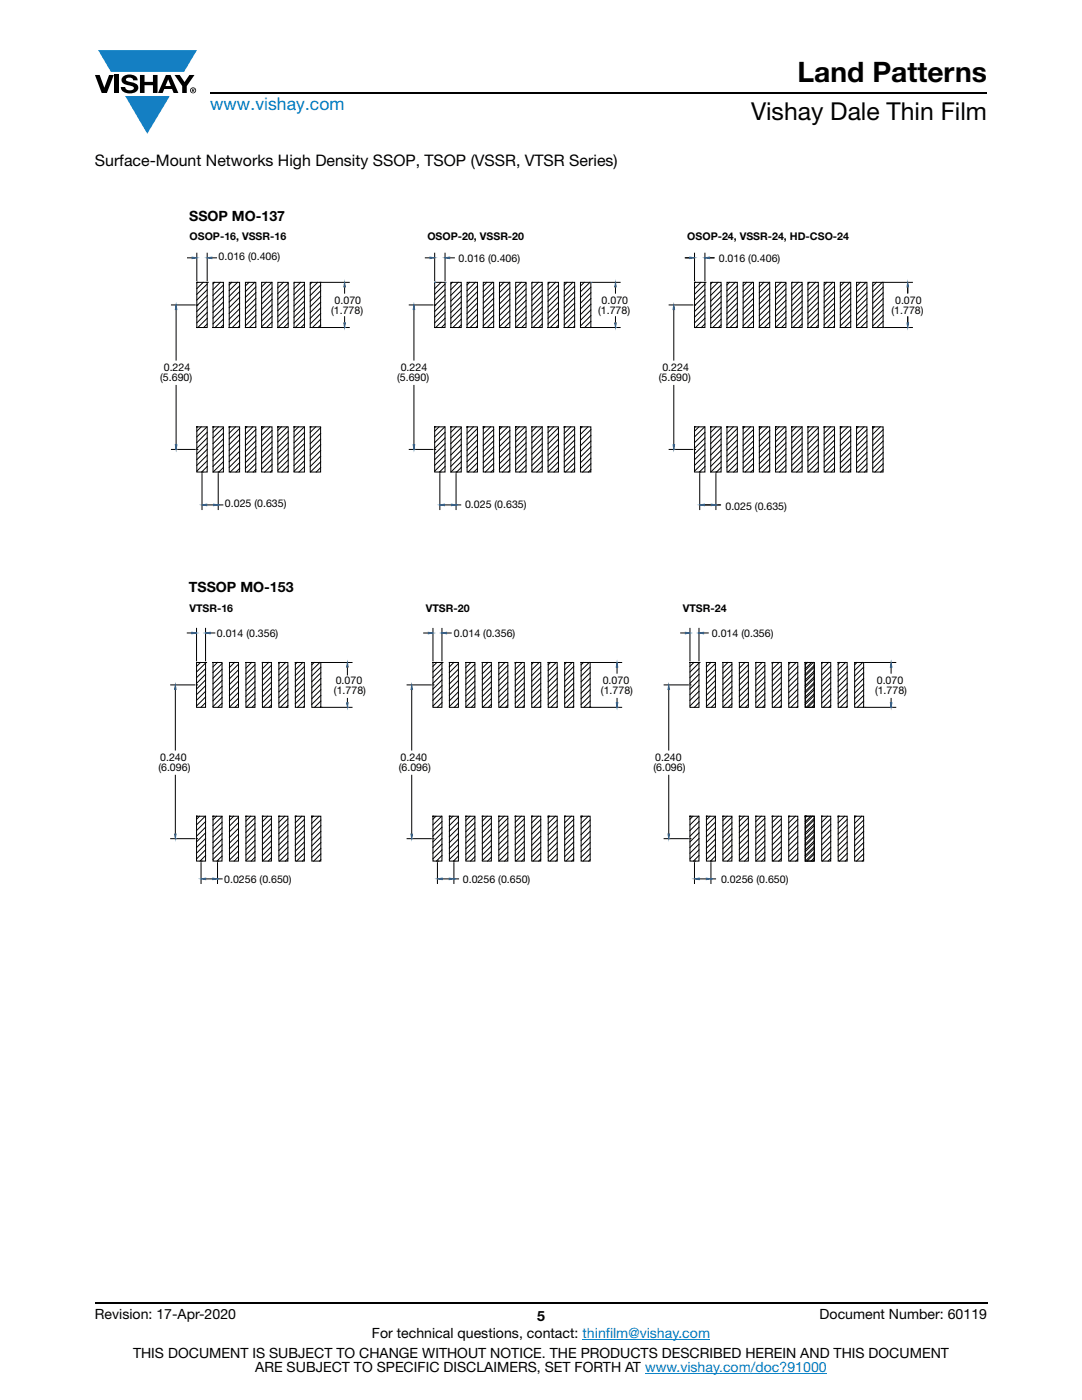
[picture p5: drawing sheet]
<svg xmlns="http://www.w3.org/2000/svg" width="216mm" height="279mm" viewBox="0 0 216 279" stroke-linecap="round" stroke-linejoin="round" font-family="sans-serif">
<defs><g id="words">
<text font-size="5.6" x="159.1" y="16.4">Land Patterns</text>
<text font-size="4.9" x="149.9" y="24">Vishay Dale Thin Film</text>
<text font-size="3.5" fill="#007ec4" x="42" y="21.9">www.vishay.com</text>
<text font-size="3.2" x="18.9" y="33.2">Surface-Mount Networks High Density SSOP, TSOP (VSSR, VTSR Series)</text>
<g font-size="2.8">
<text x="37.8" y="44">SSOP MO-137</text>
<text x="37.7" y="118.2">TSSOP MO-153</text>
<text x="18.9" y="263.3">Revision: 17-Apr-2020</text>
<text x="107.2" y="263.6">5</text>
<text x="163.6" y="263.3">Document Number: 60119</text>
<text x="74.2" y="267.1">For technical questions, contact: thinfilm@vishay.com</text>
<text x="26.5" y="271">THIS DOCUMENT IS SUBJECT TO CHANGE WITHOUT NOTICE. THE PRODUCTS DESCRIBED HEREIN AND THIS DOCUMENT</text>
<text x="50.9" y="273.8">ARE SUBJECT TO SPECIFIC DISCLAIMERS, SET FORTH AT www.vishay.com/doc?91000</text>
</g>
<g font-size="2.1">
<text x="37.8" y="47.9">OSOP-16, VSSR-16</text>
<text x="85.3" y="47.9">OSOP-20, VSSR-20</text>
<text x="137.1" y="47.9">OSOP-24, VSSR-24, HD-CSO-24</text>
<text x="43.6" y="51.9">0.016 (0.406)</text>
<text x="91.5" y="52.2">0.016 (0.406)</text>
<text x="143.4" y="52.2">0.016 (0.406)</text>
<text x="66.1" y="62.7">(1.778)</text>
<text x="66.8" y="60.6">0.070</text>
<text x="119.3" y="62.7">(1.778)</text>
<text x="120" y="60.6">0.070</text>
<text x="177.9" y="62.7">(1.778)</text>
<text x="178.6" y="60.6">0.070</text>
<text x="32" y="76.1">(5.690)</text>
<text x="32.7" y="74">0.224</text>
<text x="79.2" y="76.1">(5.690)</text>
<text x="80" y="74">0.224</text>
<text x="131.5" y="76.1">(5.690)</text>
<text x="132.2" y="74">0.224</text>
<text x="44.9" y="101.2">0.025 (0.635)</text>
<text x="92.8" y="101.3">0.025 (0.635)</text>
<text x="144.8" y="101.7">0.025 (0.635)</text>
<text x="37.8" y="122.1">VTSR-16</text>
<text x="85" y="122.1">VTSR-20</text>
<text x="136.2" y="122.1">VTSR-24</text>
<text x="43.3" y="127.1">0.014 (0.356)</text>
<text x="90.5" y="127.1">0.014 (0.356)</text>
<text x="142.1" y="127.1">0.014 (0.356)</text>
<text x="67" y="136.4">0.070</text>
<text x="120.3" y="136.4">0.070</text>
<text x="174.9" y="136.4">0.070</text>
<text x="66.6" y="138.6">(1.778)</text>
<text x="119.9" y="138.6">(1.778)</text>
<text x="174.6" y="138.6">(1.778)</text>
<text x="31.6" y="153.9">(6.096)</text>
<text x="32" y="151.8">0.240</text>
<text x="79.6" y="153.9">(6.096)</text>
<text x="79.9" y="151.8">0.240</text>
<text x="130.4" y="153.9">(6.096)</text>
<text x="130.7" y="151.8">0.240</text>
<text x="44.7" y="176.2">0.0256 (0.650)</text>
<text x="92.4" y="176.2">0.0256 (0.650)</text>
<text x="143.9" y="176.2">0.0256 (0.650)</text>
</g>
</g></defs>
<g fill="#147fc3">
<path d="M19.6 10h19.7l-2.6 4.3h-1.1h-13.5z"/>
<path d="M25 19.2h8.9l-4.5 7.5z"/>
</g>
<g fill="#000">
<path d="M18.9 15h1l.9 2.5 1-2.5h.9l-1.4 3.6h-1zM22.9 15h.9v3.6h-.9zM24.6 15.3a2.1 2.1 0 0 1 2.8 .3l.1 .4h-.9a.79 .79 0 0 0-.7-.5 .79 .79 0 0 0-.8 .4l.3 .3 1 .2a1.08 1.08 0 0 1 1.2 1 1.08 1.08 0 0 1-1.1 1.2 1.73 1.73 0 0 1-2.4-1.2h.9a.96 .96 0 0 0 .8 .6 .96 .96 0 0 0 .9-.4 1.31 1.31 0 0 0-1.2-.6 1.03 1.03 0 0 1-1.1-.6 1.03 1.03 0 0 1 .2-1.1zM27.9 15h.9v1.3h1.7v-1.3h.9v3.6h-.9v-1.6h-1.7v1.6h-.9zM34.8 15h1.1l.9 1.4 1-1.4h1l-1.5 2.2v1.4h-.9v-1.4z"/>
<path d="M33.6 15.9l.5 1.3h-1.1zM33.1 15l-1.6 3.6h1l.3-.8h1.5l.3 .8h1l-1.6-3.6z"/>
<path d="M38.4 17.8h.2v.2h-.2zM38.3 17.7v.7h.1v-.3l.4 .3-.2-.3 .2-.2-.1-.2z"/>
<path d="M38.1 18a.46 .46 0 0 1 .9 0 .46 .46 0 0 1-.9 0zM37.9 18a.6 .6 0 0 0 1.2 0 .6 .6 0 0 0-1.2 0z"/>
</g>
<path d="M42 18.6h155M18.9 260h178.1" fill="none" stroke="#000" stroke-width=".36"/>
<path d="M116.2 267.3h25.5M128.7 274h36.3" fill="none" stroke="#007ec4" stroke-width=".2"/>
<path d="M31.6 41.7h152.7v135h-152.7z" fill="#fff"/>
<g fill="none" stroke="#000" stroke-width=".2">
<path d="M37.4 51.5h.9M39.3 50.5v5.5M39.3 56.3h2v9.1h-2zM39.3 56.3h.1M39.4 56.3l-.1 .2M40.5 56.3l-1.2 1.3M41.3 50.5v5.5M41.3 56.3h.1M41.3 56.7l-2 2M41.3 57.8l-2 2.1M41.3 59l-2 2M42.3 51.5h.9"/>
<path d="M42.5 56.3h2.1v9.1h-2.1zM42.8 56.3l-.3 .4M44 56.3l-1.5 1.5M44.6 56.9l-2.1 2M44.6 59.2l-2.1 2M44.6 58l-2.1 2.1M45.7 56.3h2.1v9.1h-2.1zM46.3 56.3l-.6 .6M47.4 56.3l-1.7 1.7M47.8 59.4l-2.1 2M47.8 57.1l-2.1 2M47.8 58.2l-2.1 2.1"/>
<path d="M49 56.3h2v9.1h-2zM49.7 56.3l-.7 .8M50.8 56.3l-1.8 1.9M51 59.5l-2 2.1M51 57.3l-2 2M51 58.4l-2 2.1M52.2 56.3h2.1v9.1h-2.1zM53.1 56.3l-.9 .9M54.3 56.3l-2.1 2.1M54.3 57.5l-2.1 2M54.3 58.6l-2.1 2.1M54.3 59.7l-2.1 2.1"/>
<path d="M55.4 56.3h2.1v9.1h-2.1zM56.5 56.3l-1.1 1.1M57.5 58.8l-2.1 2.1M57.5 56.5l-2.1 2.1M57.5 57.7l-2.1 2M57.5 59.9l-2.1 2.1M58.7 56.3h2v9.1h-2zM58.8 56.3l-.1 .2M60 56.3l-1.3 1.3M60.7 57.9l-2 2M60.7 56.7l-2 2.1M60.7 59l-2 2.1"/>
<path d="M61.9 56.3h2.1v9.1h-2.1zM62.3 56.3l-.4 .4M63.4 56.3l-1.5 1.5M63.8 56.3h.1M64 56.9l-2.1 2.1M64 58.1l-2.1 2M64 59.2l-2.1 2M64.2 56.3h5.5M68.8 57.3v1.2M84.9 51.5h.9M86.7 56.3h2.1v9.1h-2.1zM86.7 50.5v5.5"/>
<path d="M86.9 56.3l-.2 .2M88 56.3l-1.3 1.3M88.8 56.7l-2.1 2M88.8 57.8l-2.1 2.1M88.8 59l-2.1 2M88.8 50.5v5.5M89.7 51.5h1M90 56.3h2v9.1h-2zM90.3 56.3l-.3 .4M91.4 56.3l-1.4 1.5M92 58l-2 2.1M92 56.9l-2 2"/>
<path d="M92 59.2l-2 2M93.2 56.3h2.1v9.1h-2.1zM93.7 56.3l-.5 .6M94.9 56.3l-1.7 1.7M95.3 57.1l-2.1 2M95.3 58.2l-2.1 2.1M95.3 59.4l-2.1 2M96.4 56.3h2.1v9.1h-2.1zM97.1 56.3l-.7 .8M98.3 56.3l-1.9 1.9M98.5 57.3l-2.1 2M98.5 58.4l-2.1 2.1"/>
<path d="M98.5 59.5l-2.1 2.1M99.7 56.3h2v9.1h-2zM100.6 56.3l-.9 .9M101.7 56.3l-2 2.1M101.7 58.6l-2 2.1M101.7 57.5l-2 2M101.7 59.7l-2 2.1M102.9 56.3h2.1v9.1h-2.1zM104 56.3l-1.1 1.1M105 56.5l-2.1 2.1M105 57.7l-2.1 2M105 58.8l-2.1 2.1"/>
<path d="M105 59.9l-2.1 2.1M106.1 56.3h2.1v9.1h-2.1zM106.3 56.3l-.2 .2M107.4 56.3l-1.3 1.3M108.2 59l-2.1 2.1M108.2 56.7l-2.1 2.1M108.2 57.9l-2.1 2M109.4 56.3h2v9.1h-2zM109.7 56.3l-.3 .4M110.9 56.3l-1.5 1.5M111.4 59.2l-2 2M111.4 56.9l-2 2.1"/>
<path d="M111.4 58.1l-2 2M112.6 56.3h2.1v9.1h-2.1zM113.1 56.3l-.5 .6M114.3 56.3l-1.7 1.7M114.7 59.4l-2.1 2M114.7 57.1l-2.1 2.1M114.7 58.2l-2.1 2.1M115.8 56.3h2.1v9.1h-2.1zM116.6 56.3l-.8 .8M117.7 56.3l-1.9 1.9M117.9 57.3l-2.1 2.1M117.9 58.4l-2.1 2.1"/>
<path d="M117.9 59.6l-2.1 2M118.2 56.3h5.5M122.8 57.3v1.2M34.2 60.9h4.8M35.1 61.8v10.1M35.1 76.9v11.9M39.3 65.4h.1M39.3 60.9h.1M41.3 64.7l-.7 .7M41.3 60.1l-2 2.1M41.3 61.2l-2 2.1M41.3 62.4l-2 2"/>
<path d="M41.3 63.5l-1.8 1.9M42.5 65.4h.1M44.6 64.8l-.5 .6M44.6 63.7l-1.7 1.7M44.6 61.4l-2.1 2.1M44.6 62.6l-2.1 2M44.6 60.3l-2.1 2.1M45.7 65.4h.1M47.8 63.9l-1.5 1.5M47.8 65l-.3 .4M47.8 61.6l-2.1 2.1M47.8 60.5l-2.1 2.1"/>
<path d="M47.8 62.8l-2.1 2M49 65.4h.1M51 63l-2 2M51 61.8l-2 2.1M51 60.7l-2 2M51 65.2l-.1 .2M51 64.1l-1.2 1.3M52.2 65.4h.1M54.3 64.3l-1.1 1.1M54.3 62l-2.1 2.1M54.3 63.2l-2.1 2M54.3 60.9l-2.1 2"/>
<path d="M55.4 65.4h.1M57.5 64.5l-.9 .9M57.5 63.4l-2 2M57.5 62.2l-2.1 2.1M57.5 61.1l-2.1 2M58.7 65.4h.1M60.7 60.1l-2 2.1M60.7 61.3l-2 2M60.7 62.4l-2 2.1M60.7 64.7l-.6 .7M60.7 63.5l-1.8 1.9M63.8 65.4h.1"/>
<path d="M64 60.3l-2.1 2.1M64 61.5l-2.1 2M64 62.6l-2.1 2.1M64 63.7l-1.7 1.7M64 64.9l-.5 .5M64.2 65.4h5.5M68.8 63.2v1.2M81.7 60.9h4.7M82.6 61.8v10.1M82.6 76.9v11.9M86.7 65.4h.1M88.8 63.5l-1.9 1.9"/>
<path d="M88.8 60.1l-2.1 2.1M88.8 61.2l-2.1 2.1M88.8 62.4l-2.1 2M88.8 64.7l-.7 .7M90 65.4h.1M92 64.8l-.5 .6M92 63.7l-1.6 1.7M92 61.4l-2 2.1M92 60.3l-2 2.1M92 62.6l-2 2M93.2 65.4h.1M95.3 65l-.4 .4"/>
<path d="M95.3 61.6l-2.1 2.1M95.3 60.5l-2.1 2M95.3 62.8l-2.1 2M95.3 63.9l-1.5 1.5M96.4 65.4h.1M98.5 65.2l-.1 .2M98.5 63l-2.1 2M98.5 60.7l-2.1 2M98.5 61.8l-2.1 2.1M98.5 64.1l-1.3 1.3M99.7 65.4h.1M101.7 60.9l-2 2"/>
<path d="M101.7 62l-2 2.1M101.7 63.2l-2 2M101.7 64.3l-1 1.1M102.9 65.4h.1M105 62.2l-2.1 2.1M105 61.1l-2.1 2M105 64.5l-.9 .9M105 63.4l-2.1 2M106.1 65.4h.1M108.2 60.1l-2.1 2.1M108.2 61.3l-2.1 2M108.2 62.4l-2.1 2.1"/>
<path d="M108.2 64.7l-.7 .7M108.2 63.5l-1.8 1.9M109.4 65.4h.1M111.4 64.9l-.5 .5M111.4 63.7l-1.6 1.7M111.4 61.5l-2 2M111.4 62.6l-2 2.1M111.4 60.3l-2 2.1M112.6 65.4h.1M114.7 65.1l-.3 .3M114.7 60.5l-2.1 2.1M114.7 61.7l-2.1 2"/>
<path d="M114.7 62.8l-2.1 2.1M114.7 63.9l-1.5 1.5M115.8 65.4h.1M117.9 65.3l-.1 .1M117.9 60.7l-2.1 2.1M117.9 61.9l-2.1 2M117.9 63l-2.1 2.1M117.9 64.1l-1.2 1.3M117.9 65.4h.1M118.2 65.4h5.5M122.8 63.2v1.2M34.2 89.7h4.8"/>
<path d="M39.3 85.2h.1M39.3 85.2h2v9h-2zM39.3 89.7h.1M40.1 85.2l-.8 .9M40.3 94.2h.1M40.3 94.5v7.2M41.3 85.2l-2 2M41.3 86.3l-2 2M41.3 87.4l-2 2.1M41.3 88.5l-2 2.1M41.3 89.7l-2 2M41.3 90.8l-2 2.1"/>
<path d="M41.3 92l-2 2M41.3 93.1l-1.1 1.1M42.5 85.2h.1M42.5 85.2h2.1v9h-2.1zM43.5 94.2h.1M43.5 94.5v7.2M43.6 85.2l-1.1 1.1M44.6 92.2l-2.1 2M44.6 93.3l-.9 .9M44.6 86.5l-2.1 2M44.6 85.3l-2.1 2.1M44.6 87.6l-2.1 2.1"/>
<path d="M44.6 88.7l-2.1 2.1M44.6 89.9l-2.1 2M44.6 91l-2.1 2.1M45.7 85.2h.1M45.7 85.2h2.1v9h-2.1zM45.9 85.2l-.2 .1M47 85.2l-1.3 1.2M47.8 93.5l-.7 .7M47.8 92.4l-1.8 1.8M47.8 86.7l-2.1 2M47.8 85.5l-2.1 2.1M47.8 88.9l-2.1 2.1"/>
<path d="M47.8 87.8l-2.1 2.1M47.8 90.1l-2.1 2M47.8 91.2l-2.1 2.1M49 85.2h.1M49 85.2h2v9h-2zM49.3 85.2l-.3 .3M50.4 85.2l-1.4 1.4M51 92.5l-1.6 1.7M51 93.7l-.5 .5M51 85.7l-2 2.1M51 86.9l-2 2M51 89.1l-2 2.1"/>
<path d="M51 90.3l-2 2M51 88l-2 2.1M51 91.4l-2 2.1M52.2 85.2h.1M52.2 85.2h2.1v9h-2.1zM52.7 85.2l-.5 .5M53.9 85.2l-1.7 1.6M54.3 92.7l-1.5 1.5M54.3 93.9l-.3 .3M54.3 88.2l-2.1 2.1M54.3 85.9l-2.1 2.1M54.3 87.1l-2.1 2"/>
<path d="M54.3 89.3l-2.1 2.1M54.3 90.5l-2.1 2M54.3 91.6l-2.1 2.1M55.4 85.2h.1M55.4 85.2h2.1v9h-2.1zM56.1 85.2l-.7 .7M57.3 85.2l-1.9 1.8M57.5 92.9l-1.3 1.3M57.5 94.1l-.1 .1M57.5 88.4l-2.1 2M57.5 86.1l-2.1 2.1M57.5 87.2l-2.1 2.1"/>
<path d="M57.5 89.5l-2.1 2.1M57.5 90.7l-2.1 2M57.5 91.8l-2.1 2.1M58.7 85.2h.1M58.7 85.2h2v9h-2zM59.6 85.2l-.9 .9M60.7 85.2l-2 2M60.7 87.4l-2 2.1M60.7 86.3l-2 2.1M60.7 88.6l-2 2M60.7 89.7l-2 2.1M60.7 90.9l-2 2"/>
<path d="M60.7 92l-2 2.1M60.7 93.1l-1 1.1M61.9 85.2h.1M61.9 85.2h2.1v9h-2.1zM63 85.2l-1.1 1.1M64 92.2l-2 2M64 85.4l-2.1 2M64 89.9l-2.1 2.1M64 86.5l-2.1 2.1M64 87.6l-2.1 2.1M64 88.8l-2.1 2M64 91.1l-2.1 2"/>
<path d="M64 93.3l-.9 .9M81.7 89.7h4.7M86.7 85.2h.1M86.7 85.2h2.1v9h-2.1zM87.6 85.2l-.9 .9M87.8 94.2h.1M87.8 94.5v7.2M88.7 85.2l-2 2M88.8 86.3l-2.1 2M88.8 87.4l-2.1 2.1M88.8 88.5l-2.1 2.1M88.8 89.7l-2.1 2"/>
<path d="M88.8 90.8l-2.1 2.1M88.8 92l-2.1 2M88.8 93.1l-1.1 1.1M90 85.2h.1M90 85.2h2v9h-2zM91 94.2h.1M91 94.5v7.2M91 85.2l-1 1.1M92 93.3l-.9 .9M92 87.6l-2 2.1M92 85.3l-2 2.1M92 86.5l-2 2"/>
<path d="M92 88.7l-2 2.1M92 89.9l-2 2M92 91l-2 2.1M92 92.2l-2 2M93.2 85.2h.1M93.2 85.2h2.1v9h-2.1zM93.3 85.2l-.1 .1M94.5 85.2l-1.3 1.2M95.3 87.8l-2.1 2.1M95.3 88.9l-2.1 2.1M95.3 90.1l-2.1 2M95.3 85.5l-2.1 2.1"/>
<path d="M95.3 86.7l-2.1 2M95.3 91.2l-2.1 2.1M95.3 93.5l-.7 .7M95.3 92.4l-1.9 1.8M96.4 85.2h.1M96.4 85.2h2.1v9h-2.1zM96.7 85.2l-.3 .3M97.9 85.2l-1.5 1.4M98.5 93.7l-.5 .5M98.5 85.7l-2.1 2.1M98.5 90.3l-2.1 2M98.5 86.9l-2.1 2"/>
<path d="M98.5 88l-2.1 2.1M98.5 89.1l-2.1 2.1M98.5 91.4l-2.1 2.1M98.5 92.5l-1.7 1.7M99.7 85.2h.1M99.7 85.2h2v9h-2zM100.2 85.2l-.5 .5M101.3 85.2l-1.6 1.6M101.7 93.9l-.3 .3M101.7 87.1l-2 2M101.7 85.9l-2 2.1M101.7 88.2l-2 2.1"/>
<path d="M101.7 89.3l-2 2.1M101.7 90.5l-2 2M101.7 91.6l-2 2.1M101.7 92.7l-1.4 1.5M102.9 85.2h.1M102.9 85.2h2.1v9h-2.1zM103.6 85.2l-.7 .7M104.7 85.2l-1.8 1.8M105 94.1l-.2 .1M105 86.1l-2.1 2.1M105 89.5l-2.1 2.1M105 87.2l-2.1 2.1"/>
<path d="M105 88.4l-2.1 2M105 90.7l-2.1 2M105 91.8l-2.1 2.1M105 92.9l-1.3 1.3M106.1 85.2h2.1v9h-2.1zM107 85.2l-.9 .9M108.2 85.2l-2.1 2M108.2 93.1l-1.1 1.1M108.2 87.4l-2.1 2.1M108.2 88.6l-2.1 2M108.2 90.9l-2.1 2M108.2 86.3l-2.1 2.1"/>
<path d="M108.2 89.7l-2.1 2.1M108.2 92l-2.1 2.1M109.4 85.2h.1M109.4 85.2h2v9h-2zM110.5 85.2l-1.1 1.1M111.4 88.8l-2 2M111.4 85.4l-2 2M111.4 86.5l-2 2.1M111.4 87.6l-2 2.1M111.4 89.9l-2 2.1M111.4 91.1l-2 2M111.4 93.3l-.8 .9"/>
<path d="M111.4 92.2l-2 2M112.6 85.2h.1M112.6 85.2h2.1v9h-2.1zM112.7 85.2l-.1 .1M113.9 85.2l-1.3 1.3M114.7 85.6l-2.1 2M114.7 86.7l-2.1 2.1M114.7 89l-2.1 2M114.7 87.8l-2.1 2.1M114.7 90.1l-2.1 2.1M114.7 91.2l-2.1 2.1M114.7 93.5l-.7 .7"/>
<path d="M114.7 92.4l-1.9 1.8M115.8 85.2h.1M115.8 85.2h2.1v9h-2.1zM116.2 85.2l-.4 .3M117.3 85.2l-1.5 1.5M117.9 93.7l-.5 .5M117.9 86.9l-2.1 2M117.9 88l-2.1 2.1M117.9 89.2l-2.1 2M117.9 85.7l-2.1 2.1M117.9 90.3l-2.1 2.1M117.9 91.4l-2.1 2.1"/>
<path d="M117.9 92.6l-1.6 1.6M41.2 100.8h1.4M43.5 100.8h1M88.7 100.8h1.4M91 100.8h.9"/>
</g>
<g fill="#000">
<path d="M38.3 51.3l1 .2-1 .1zM41.3 51.5l1-.2v.3zM68.8 56.3l.1 1h-.3zM85.8 51.3l.9 .2-.9 .1zM88.8 51.5l.9-.2v.3zM122.8 56.3l.2 1h-.3zM35.1 60.9l.2 .9h-.3zM68.6 64.4h.3l-.1 1zM82.6 60.9l.1 .9h-.3zM122.7 64.4h.3l-.2 1zM35 88.8h.3l-.2 .9zM40.3 100.8l.9-.2v.3z"/>
<path d="M42.6 100.6l.9 .2-.9 .1zM87.8 100.8l.9-.2v.3zM90.1 100.6l.9 .2-.9 .1z"/>
</g>
<g fill="#000">
<path d="M38.3 51.3l1 .2-1 .1zM41.3 51.5l1-.2v.3zM68.8 56.3l.1 1h-.3zM85.8 51.3l.9 .2-.9 .1zM88.8 51.5l.9-.2v.3zM122.8 56.3l.2 1h-.3zM35.1 60.9l.2 .9h-.3zM68.6 64.4h.3l-.1 1zM82.6 60.9l.1 .9h-.3zM122.7 64.4h.3l-.2 1zM35 88.8h.3l-.2 .9zM40.3 100.8l.9-.2v.3z"/>
<path d="M42.6 100.6l.9 .2-.9 .1zM87.8 100.8l.9-.2v.3zM90.1 100.6l.9 .2-.9 .1z"/>
</g>
<g fill="none" stroke="#3a54a4" stroke-width=".2">
<path d="M38.3 51.3l1 .2-1 .1zM41.3 51.5h.1M41.3 51.5l1-.2v.3zM68.8 56.3l.1 1h-.3zM85.8 51.3l.9 .2-.9 .1zM86.7 56.3h.1M88.8 56.3h.1M88.8 51.5h.1M88.8 51.5l.9-.2v.3zM117.9 56.3h.1M122.8 56.3l.2 1h-.3zM35.1 60.9l.2 .9h-.3z"/>
<path d="M68.6 64.4h.3l-.1 1zM68.8 65.4h.1M82.6 60.9l.1 .9h-.3zM122.7 64.4h.3l-.2 1zM122.8 65.4h.1M35 88.8h.3l-.2 .9zM35.1 89.7h.1M40.3 100.8l.9-.2v.3zM42.6 100.6l.9 .2-.9 .1zM43.5 100.8h.1M87.8 100.8l.9-.2v.3zM90.1 100.6l.9 .2-.9 .1z"/>
<path d="M91 100.8h.1"/>
</g>
<path d="M82.4 88.8h.3l-.1 .9z" fill="#3a54a4"/>
<g fill="none" stroke="#000" stroke-width=".2">
<path d="M136.7 51.5h1M138.6 56.3h2.1v9.1h-2.1zM138.6 56.3h.1M138.6 50.5v5.5M138.7 56.3l-.1 .2M139.9 56.3l-1.3 1.3M140.7 56.7l-2.1 2M140.7 57.8l-2.1 2.1M140.7 59l-2.1 2M140.7 56.3h.1M140.7 50.5v5.5M141.6 51.5h.9"/>
<path d="M141.8 56.3h2.1v9.1h-2.1zM142.1 56.3l-.3 .4M143.3 56.3l-1.5 1.5M143.9 58l-2.1 2.1M143.9 59.2l-2.1 2M143.9 56.9l-2.1 2M145.1 56.3h2v9.1h-2zM145.6 56.3l-.5 .6M146.7 56.3l-1.6 1.7M147.1 58.2l-2 2.1M147.1 59.4l-2 2M147.1 57.1l-2 2"/>
<path d="M148.3 56.3h2.1v9.1h-2.1zM149 56.3l-.7 .8M150.1 56.3l-1.8 1.9M150.4 57.3l-2.1 2M150.4 58.4l-2.1 2.1M150.4 59.5l-2.1 2.1M151.5 56.3h2.1v9.1h-2.1zM152.4 56.3l-.9 .9M153.6 56.3l-2.1 2.1M153.6 58.6l-2.1 2.1M153.6 57.5l-2.1 2M153.6 59.7l-2.1 2.1"/>
<path d="M154.8 56.3h2v9.1h-2zM155.8 56.3l-1.1 1.1M156.8 56.5l-2.1 2.1M156.8 57.7l-2.1 2M156.8 58.8l-2.1 2.1M156.8 59.9l-2.1 2.1M158 56.3h2.1v9.1h-2.1zM158.1 56.3l-.1 .2M159.3 56.3l-1.3 1.3M160.1 56.7l-2.1 2.1M160.1 57.9l-2.1 2M160.1 59l-2.1 2.1"/>
<path d="M161.2 56.3h2.1v9.1h-2.1zM161.6 56.3l-.4 .4M162.7 56.3l-1.5 1.5M163.3 58.1l-2.1 2M163.3 59.2l-2.1 2M163.3 56.9l-2.1 2.1M164.5 56.3h2v9.1h-2zM165 56.3l-.5 .6M166.1 56.3l-1.6 1.7M166.5 57.1l-2 2.1M166.5 58.2l-2 2.1M166.5 59.4l-2 2"/>
<path d="M167.7 56.3h2v9.1h-2zM168.4 56.3l-.7 .8M169.6 56.3l-1.9 1.9M169.7 57.3l-2 2.1M169.7 58.4l-2 2.1M169.7 59.6l-2 2M170.9 56.3h2.1v9.1h-2.1zM171.7 56.4l-.8 .7M172.8 56.4l-1.9 1.8M173 57.3l-2.1 2.1M173 58.4l-2.1 2.1M173 59.6l-2.1 2"/>
<path d="M174.1 56.3h2.1v9.1h-2.1zM174.9 56.3l-.8 .8M176 56.3l-1.9 1.9M176.2 56.3h.1M176.2 57.3l-2.1 2.1M176.2 58.4l-2.1 2.1M176.2 59.6l-2.1 2M176.5 56.3h5.6M181.1 57.3v1.2M86.7 60.9h.1M133.5 60.9h4.8M134.4 61.8v10.1"/>
<path d="M134.4 76.9v11.9M138.6 65.4h.1M138.6 60.9h.1M140.7 60.1l-2.1 2.1M140.7 61.2l-2.1 2.1M140.7 62.4l-2.1 2M140.7 64.7l-.8 .7M140.7 63.5l-1.9 1.9M141.8 65.4h.1M143.9 60.3l-2.1 2.1M143.9 61.4l-2.1 2.1M143.9 62.6l-2.1 2"/>
<path d="M143.9 64.8l-.5 .6M143.9 63.7l-1.7 1.7M145.1 65.4h.1M147.1 65l-.3 .4M147.1 61.6l-2 2.1M147.1 60.5l-2 2M147.1 62.8l-2 2M147.1 63.9l-1.4 1.5M148.3 65.4h.1M150.4 63l-2.1 2M150.4 60.7l-2.1 2M150.4 61.8l-2.1 2.1"/>
<path d="M150.4 65.2l-.2 .2M150.4 64.1l-1.3 1.3M151.5 65.4h.1M153.6 60.9l-2.1 2M153.6 62l-2.1 2.1M153.6 63.2l-2.1 2M153.6 64.3l-1.1 1.1M154.8 65.4h.1M156.8 61.1l-2.1 2M156.8 62.2l-2.1 2.1M156.8 64.5l-.9 .9M156.8 63.4l-2 2"/>
<path d="M158 65.4h.1M160.1 64.7l-.7 .7M160.1 63.5l-1.9 1.9M160.1 62.4l-2.1 2.1M160.1 60.1l-2.1 2.1M160.1 61.3l-2.1 2M161.2 65.4h.1M163.3 64.9l-.5 .5M163.3 61.5l-2.1 2M163.3 62.6l-2.1 2.1M163.3 60.3l-2.1 2.1M163.3 63.7l-1.6 1.7"/>
<path d="M164.5 65.4h.1M166.5 65.1l-.3 .3M166.5 63.9l-1.4 1.5M166.5 61.7l-2 2M166.5 60.5l-2 2.1M166.5 62.8l-2 2.1M167.7 65.4h.1M169.7 60.7l-2 2.1M169.7 61.9l-2 2M169.7 63l-2 2.1M169.7 64.1l-1.2 1.3M169.7 65.3v.1"/>
<path d="M170.9 65.4h.1M173 65.3l-.1 .1M173 64.1l-1.3 1.3M173 60.7l-2.1 2.1M173 61.9l-2.1 2M173 63l-2.1 2.1M174.1 65.4h.1M176.2 65.4h.1M176.2 65.3l-.1 .1M176.2 64.1l-1.2 1.3M176.2 60.7l-2.1 2.1M176.2 61.9l-2.1 2"/>
<path d="M176.2 63l-2.1 2.1M176.5 65.4h5.6M181.1 63.2v1.2M86.7 89.7h.1M133.5 89.7h4.8M138.6 85.2h.1M138.6 85.2h2.1v9h-2.1zM138.6 89.7h.1M139.5 85.2l-.9 .9M139.6 94.2h.1M139.6 94.5v7.2M140.6 85.2l-2 2"/>
<path d="M140.7 86.3l-2.1 2M140.7 87.4l-2.1 2.1M140.7 88.5l-2.1 2.1M140.7 89.7l-2.1 2M140.7 90.8l-2.1 2.1M140.7 92l-2.1 2M140.7 93.1l-1.2 1.1M141.8 85.2h.1M141.8 85.2h2.1v9h-2.1zM142.9 94.2h.1M142.9 94.5v7.2M142.9 85.2l-1.1 1.1"/>
<path d="M143.9 85.3l-2.1 2.1M143.9 89.9l-2.1 2M143.9 86.5l-2.1 2M143.9 87.6l-2.1 2.1M143.9 88.7l-2.1 2.1M143.9 91l-2.1 2.1M143.9 92.2l-2.1 2M143.9 93.3l-.9 .9M145.1 85.2h.1M145.1 85.2h2v9h-2zM145.2 85.2l-.1 .1M146.3 85.2l-1.2 1.2"/>
<path d="M147.1 85.5l-2 2.1M147.1 90.1l-2 2M147.1 86.7l-2 2M147.1 87.8l-2 2.1M147.1 88.9l-2 2.1M147.1 91.2l-2 2.1M147.1 93.5l-.7 .7M147.1 92.4l-1.8 1.8M148.3 85.2h.1M148.3 85.2h2.1v9h-2.1zM148.6 85.2l-.3 .3M149.7 85.2l-1.4 1.4"/>
<path d="M150.4 85.7l-2.1 2.1M150.4 86.9l-2.1 2M150.4 88l-2.1 2.1M150.4 89.1l-2.1 2.1M150.4 90.3l-2.1 2M150.4 91.4l-2.1 2.1M150.4 93.7l-.6 .5M150.4 92.5l-1.7 1.7M151.5 85.2h.1M151.5 85.2h2.1v9h-2.1zM152 85.2l-.5 .5M153.2 85.2l-1.7 1.6"/>
<path d="M153.6 85.9l-2.1 2.1M153.6 87.1l-2.1 2M153.6 88.2l-2.1 2.1M153.6 89.3l-2.1 2.1M153.6 90.5l-2.1 2M153.6 91.6l-2.1 2.1M153.6 92.7l-1.5 1.5M153.6 93.9l-.3 .3M154.8 85.2h.1M154.8 85.2h2v9h-2zM155.5 85.2l-.7 .7M156.6 85.2l-1.8 1.8"/>
<path d="M156.8 94.1l-.1 .1M156.8 87.2l-2 2.1M156.8 89.5l-2 2.1M156.8 86.1l-2 2.1M156.8 88.4l-2 2M156.8 90.7l-2 2M156.8 91.8l-2 2.1M156.8 92.9l-1.2 1.3M158 85.2h.1M158 85.2h2.1v9h-2.1zM158.9 85.2l-.9 .9M160 85.2l-2 2"/>
<path d="M160.1 93.1l-1.1 1.1M160.1 87.4l-2.1 2.1M160.1 88.6l-2.1 2M160.1 86.3l-2.1 2.1M160.1 89.7l-2.1 2.1M160.1 90.9l-2.1 2M160.1 92l-2.1 2.1M161.2 85.2h.1M161.2 85.2h2.1v9h-2.1zM162.3 85.2l-1.1 1.1M163.3 86.5l-2.1 2.1M163.3 88.8l-2.1 2"/>
<path d="M163.3 85.4l-2.1 2M163.3 87.6l-2.1 2.1M163.3 89.9l-2.1 2.1M163.3 91.1l-2.1 2M163.3 93.3l-.9 .9M163.3 92.2l-2 2M164.5 85.2h.1M164.5 85.2h2v9h-2zM164.6 85.2l-.1 .1M165.7 85.2l-1.2 1.3M166.5 93.5l-.7 .7M166.5 92.4l-1.8 1.8"/>
<path d="M166.5 85.6l-2 2M166.5 86.7l-2 2.1M166.5 90.1l-2 2.1M166.5 87.8l-2 2.1M166.5 89l-2 2M166.5 91.2l-2 2.1M167.7 85.2h.1M167.7 85.2h2v9h-2zM168 85.2l-.3 .3M169.2 85.2l-1.5 1.5M169.7 85.7l-2 2.1M169.7 88l-2 2.1"/>
<path d="M169.7 90.3l-2 2.1M169.7 86.9l-2 2M169.7 89.2l-2 2M169.7 91.4l-2 2.1M169.7 92.6l-1.6 1.6M169.7 93.7l-.4 .5M170.9 85.2h.1M170.9 85.2h2.1v9h-2.1zM171.3 85.2l-.4 .3M172.4 85.2l-1.5 1.5M173 85.8l-2.1 2M173 86.9l-2.1 2"/>
<path d="M173 88l-2.1 2.1M173 89.2l-2.1 2M173 90.3l-2.1 2.1M173 91.4l-2.1 2.1M173 92.6l-1.6 1.6M173 93.7l-.5 .5M174.1 85.2h2.1v9h-2.1zM174.1 85.2h.1M174.5 85.2l-.4 .3M175.6 85.2l-1.5 1.5M176.2 93.7l-.5 .5M176.2 85.8l-2.1 2"/>
<path d="M176.2 86.9l-2.1 2M176.2 88l-2.1 2.1M176.2 89.2l-2.1 2M176.2 90.3l-2.1 2.1M176.2 91.4l-2.1 2.1M176.2 92.6l-1.6 1.6M140.6 100.8h1.3M142.9 100.8h.9M34.1 136.7h4.8M35 137.6v12.1M37.4 126.3h.9M39.2 125.4v6.5"/>
<path d="M39.2 132.2h.1M39.2 132.2h1.8v9h-1.8zM39.2 136.7h.1M40 132.2l-.8 .8M41 125.4v6.5M41 132.2h.1M41 132.3l-1.8 1.8M41 133.5l-1.8 1.7M41 134.6l-1.8 1.8M41 135.7l-1.8 1.8M41 136.8l-1.8 1.8M41 138l-1.8 1.8"/>
<path d="M41 139.1l-1.8 1.8M41.9 126.3h1M42.5 132.2h.1M42.5 132.2h1.8v9h-1.8zM43.4 132.2l-.9 .9M44.3 133.6l-1.8 1.8M44.3 134.7l-1.8 1.8M44.3 139.2l-1.8 1.8M44.3 137l-1.8 1.7M44.3 138.1l-1.8 1.8M44.3 132.4l-1.8 1.8M44.3 135.8l-1.8 1.8"/>
<path d="M45.8 132.2h.1M45.8 132.2h1.8v9h-1.8zM46.8 132.2l-1 1M47.6 132.6l-1.8 1.7M47.6 137.1l-1.8 1.8M47.6 138.2l-1.8 1.8M47.6 133.7l-1.8 1.8M47.6 134.8l-1.8 1.8M47.6 135.9l-1.8 1.8M47.6 139.3l-1.8 1.8M49.1 132.2h.1M49.1 132.2h1.8v9h-1.8z"/>
<path d="M50.2 132.2l-1.1 1.1M50.9 137.2l-1.8 1.8M50.9 133.8l-1.8 1.8M50.9 132.7l-1.8 1.8M50.9 134.9l-1.8 1.8M50.9 136.1l-1.8 1.8M50.9 138.3l-1.8 1.8M50.9 139.4l-1.7 1.8M52.4 132.2h.1M52.4 132.2h1.8v9h-1.8zM52.5 132.2l-.1 .1M53.6 132.2l-1.2 1.2"/>
<path d="M54.2 138.4l-1.8 1.8M54.2 135l-1.8 1.8M54.2 136.2l-1.8 1.8M54.2 137.3l-1.8 1.8M54.2 132.8l-1.8 1.8M54.2 133.9l-1.8 1.8M54.2 139.6l-1.6 1.6M55.6 132.2h.1M55.6 132.2h1.8v9h-1.8zM55.9 132.2l-.3 .2M57 132.2l-1.4 1.4M57.4 139.7l-1.4 1.5"/>
<path d="M57.4 135.2l-1.8 1.8M57.4 136.3l-1.8 1.8M57.4 137.4l-1.8 1.8M57.4 138.6l-1.8 1.7M57.4 132.9l-1.8 1.8M57.4 134l-1.8 1.8M58.9 132.2h.1M58.9 132.2h1.8v9h-1.8zM59.3 132.2l-.4 .4M60.4 132.2l-1.5 1.5M60.7 139.8l-1.3 1.4M60.7 133l-1.8 1.8"/>
<path d="M60.7 134.2l-1.8 1.7M60.7 135.3l-1.8 1.8M60.7 136.4l-1.8 1.8M60.7 137.5l-1.8 1.8M60.7 138.7l-1.8 1.8M62.2 132.2h.1M62.2 132.2h1.8v9h-1.8zM62.7 132.2l-.5 .5M63.8 132.2l-1.6 1.6M64 133.1l-1.8 1.8M64 134.3l-1.8 1.8M64 135.4l-1.8 1.8"/>
<path d="M64 136.5l-1.8 1.8M64 137.7l-1.8 1.7M64 138.8l-1.8 1.8M64 139.9l-1.2 1.3M64 132.2h.1M64.3 132.2h5.9M69.3 133.1v1.6M69.3 139.4v.8M81.2 136.7h4.9M82.2 137.6v12.1M84.5 126.3h1M86.4 132.2h.1"/>
<path d="M86.4 132.2h1.8v9h-1.8zM86.4 136.7h.1M86.4 125.4v6.5M87.2 132.2l-.8 .8M88.2 132.3l-1.8 1.8M88.2 133.5l-1.8 1.7M88.2 134.6l-1.8 1.8M88.2 135.7l-1.8 1.8M88.2 136.8l-1.8 1.8M88.2 138l-1.8 1.8M88.2 139.1l-1.8 1.8M88.2 132.2h.1"/>
<path d="M88.2 125.4v6.5M89.1 126.3h.9M89.7 132.2h.1M89.7 132.2h1.8v9h-1.8zM90.6 132.2l-.9 .9M91.5 135.8l-1.8 1.8M91.5 139.2l-1.8 1.8M91.5 134.7l-1.8 1.8M91.5 137l-1.8 1.7M91.5 138.1l-1.8 1.8M91.5 132.4l-1.8 1.8M91.5 133.6l-1.8 1.8"/>
<path d="M93 132.2h.1M93 132.2h1.8v9h-1.8zM94 132.2l-1 1M94.8 137.1l-1.8 1.8M94.8 132.6l-1.8 1.7M94.8 133.7l-1.8 1.8M94.8 134.8l-1.8 1.8M94.8 135.9l-1.8 1.8M94.8 138.2l-1.8 1.8M94.8 139.3l-1.8 1.8M96.2 132.2h.1M96.2 132.2h1.8v9h-1.8z"/>
<path d="M97.4 132.2l-1.2 1.1M98 139.4l-1.7 1.8M98 134.9l-1.8 1.8M98 132.7l-1.8 1.8M98 133.8l-1.8 1.8M98 136.1l-1.8 1.8M98 137.2l-1.8 1.8M98 138.3l-1.8 1.8M99.5 132.2h.1M99.5 132.2h1.8v9h-1.8zM99.6 132.2l-.1 .1M100.8 132.2l-1.3 1.2"/>
<path d="M101.3 139.6l-1.6 1.6M101.3 135l-1.8 1.8M101.3 133.9l-1.8 1.8M101.3 138.4l-1.8 1.8M101.3 132.8l-1.8 1.8M101.3 136.2l-1.8 1.8M101.3 137.3l-1.8 1.8M102.8 132.2h.1M102.8 132.2h1.8v9h-1.8zM103 132.2l-.2 .2M104.2 132.2l-1.4 1.4M104.6 139.7l-1.5 1.5"/>
<path d="M104.6 136.3l-1.8 1.8M104.6 134l-1.8 1.8M104.6 132.9l-1.8 1.8M104.6 135.2l-1.8 1.8M104.6 137.4l-1.8 1.8M104.6 138.6l-1.8 1.7M106.1 132.2h.1M106.1 132.2h1.8v9h-1.8zM106.4 132.2l-.3 .4M107.6 132.2l-1.5 1.5M107.9 139.8l-1.4 1.4M107.9 135.3l-1.8 1.8"/>
<path d="M107.9 136.4l-1.8 1.8M107.9 137.5l-1.8 1.8M107.9 138.7l-1.8 1.8M107.9 133l-1.8 1.8M107.9 134.2l-1.8 1.7M109.4 132.2h.1M109.4 132.2h1.8v9h-1.8zM109.9 132.2l-.5 .5M111 132.2l-1.6 1.6M111.2 133.1l-1.8 1.8M111.2 134.3l-1.8 1.8M111.2 135.4l-1.8 1.8"/>
<path d="M111.2 136.5l-1.8 1.8M111.2 137.7l-1.8 1.7M111.2 138.8l-1.8 1.8M111.2 139.9l-1.3 1.3M112.7 132.2h.1M112.7 132.2h1.8v9h-1.8zM113 132.2l-.3 .4M114.2 132.2l-1.5 1.5M114.5 139.8l-1.4 1.4M114.5 133l-1.8 1.8M114.5 134.2l-1.8 1.7M114.5 135.3l-1.8 1.8"/>
<path d="M114.5 136.4l-1.8 1.8M114.5 137.5l-1.8 1.8M114.5 138.7l-1.8 1.8M116 132.2h.1M116 132.2h1.8v9h-1.8zM116.4 132.2l-.4 .5M117.6 132.2l-1.6 1.6M117.8 133.1l-1.8 1.8M117.8 134.3l-1.8 1.8M117.8 135.4l-1.8 1.8M117.8 136.5l-1.8 1.8M117.8 137.7l-1.8 1.8"/>
<path d="M117.8 138.8l-1.8 1.8M117.8 139.9l-1.3 1.3M117.8 132.2h.1M118.1 132.2h5.9M123.1 133.1v1.2M123.1 139.4v.8M132.5 136.7h4.9M133.4 137.6v12.1M135.8 126.3h1M137.7 125.4v6.5M137.7 132.2h.1M137.7 132.2h1.8v9h-1.8z"/>
<path d="M137.7 136.7h.1M138.4 132.2l-.7 .8M139.5 125.4v6.5M139.5 132.2h.1M139.5 132.3l-1.8 1.8M139.5 133.5l-1.8 1.7M139.5 134.6l-1.8 1.8M139.5 135.7l-1.8 1.8M139.5 136.8l-1.8 1.8M139.5 138l-1.8 1.8M139.5 139.1l-1.8 1.8M140.4 126.3h.9"/>
<path d="M141 132.2h.1M141 132.2h1.8v9h-1.8zM141.9 132.2l-.9 .9M142.8 132.4l-1.8 1.8M142.8 138.1l-1.8 1.8M142.8 139.2l-1.8 1.8M142.8 134.7l-1.8 1.8M142.8 135.8l-1.8 1.8M142.8 137l-1.8 1.7M142.8 133.6l-1.8 1.8M144.2 132.2h.1M144.2 132.2h1.8v9h-1.8z"/>
<path d="M145.3 132.2l-1.1 1M146 134.8l-1.8 1.8M146 135.9l-1.8 1.8M146 137.1l-1.8 1.8M146 138.2l-1.8 1.8M146 139.3l-1.8 1.8M146 132.6l-1.8 1.7M146 133.7l-1.8 1.8M147.5 132.2h.1M147.5 132.2h1.8v9h-1.8zM148.7 132.2l-1.2 1.1M149.3 139.4l-1.7 1.8"/>
<path d="M149.3 132.7l-1.8 1.8M149.3 133.8l-1.8 1.8M149.3 134.9l-1.8 1.8M149.3 136.1l-1.8 1.8M149.3 137.2l-1.8 1.8M149.3 138.3l-1.8 1.8M150.8 132.2h.1M150.8 132.2h1.8v9h-1.8zM150.9 132.2l-.1 .1M152.1 132.2l-1.3 1.2M152.6 135l-1.8 1.8M152.6 136.2l-1.8 1.8"/>
<path d="M152.6 137.3l-1.8 1.8M152.6 138.4l-1.8 1.8M152.6 132.8l-1.8 1.8M152.6 133.9l-1.8 1.8M152.6 139.6l-1.6 1.6M154.1 132.2h.1M154.1 132.2h1.8v9h-1.8zM154.3 132.2l-.2 .2M155.5 132.2l-1.4 1.4M155.9 139.7l-1.5 1.5M155.9 137.4l-1.8 1.8M155.9 136.3l-1.8 1.8"/>
<path d="M155.9 138.6l-1.8 1.7M155.9 132.9l-1.8 1.8M155.9 134l-1.8 1.8M155.9 135.2l-1.8 1.8M157.4 132.2h.1M157.4 132.2h1.8v9h-1.8zM157.7 132.2l-.3 .4M158.9 132.2l-1.5 1.5M159.2 139.8l-1.4 1.4M159.2 134.2l-1.8 1.7M159.2 136.4l-1.8 1.8M159.2 137.5l-1.8 1.8"/>
<path d="M159.2 138.7l-1.8 1.8M159.2 133l-1.8 1.8M159.2 135.3l-1.8 1.8M160.7 132.2h.1M160.7 132.2h1.8v9h-1.8zM160.8 132.2l-.1 .1M161.1 132.2l-.4 .5M161.9 132.2l-1.2 1.3M162.3 132.2l-1.6 1.6M162.5 137.3l-1.8 1.8M162.5 133.9l-1.8 1.8M162.5 136.2l-1.8 1.8"/>
<path d="M162.5 138.4l-1.8 1.8M162.5 132.8l-1.8 1.8M162.5 135l-1.8 1.8M162.5 139.6l-1.6 1.6M162.5 133.1l-1.8 1.8M162.5 134.3l-1.8 1.8M162.5 135.4l-1.8 1.8M162.5 136.5l-1.8 1.8M162.5 137.7l-1.8 1.8M162.5 138.8l-1.8 1.8M162.5 139.9l-1.3 1.3M164 132.2h1.8v9h-1.8z"/>
<path d="M164 132.2h.1M164.2 132.2l-.2 .2M165.3 132.2l-1.3 1.4M165.8 137.4l-1.8 1.8M165.8 134l-1.8 1.8M165.8 132.9l-1.8 1.8M165.8 135.2l-1.8 1.8M165.8 136.3l-1.8 1.8M165.8 138.6l-1.8 1.7M165.8 139.7l-1.5 1.5M167.2 132.2h1.8v9h-1.8zM167.2 132.2h.1"/>
<path d="M167.6 132.2l-.4 .4M168.7 132.2l-1.5 1.5M169 139.8l-1.3 1.4M169 135.3l-1.8 1.8M169 136.4l-1.8 1.8M169 137.5l-1.8 1.8M169 138.7l-1.8 1.8M169 133l-1.8 1.8M169 134.2l-1.8 1.7M170.5 132.2h1.8v9h-1.8zM171 132.2l-.5 .5M172.1 132.2l-1.6 1.6"/>
<path d="M172.3 133.1l-1.8 1.8M172.3 134.3l-1.8 1.8M172.3 135.4l-1.8 1.8M172.3 136.5l-1.8 1.8M172.3 137.7l-1.8 1.8M172.3 138.8l-1.8 1.8M172.3 139.9l-1.2 1.3M172.5 132.2h.1M172.8 132.2h5.9M177.8 133.1v1.2M177.8 139.4v.8M35 154.7v11.8"/>
<path d="M41 140.2l-.9 1M44.3 140.3l-.8 .9M47.6 140.5l-.7 .7M50.9 140.6l-.6 .6M54.2 140.7l-.5 .5M57.4 140.8l-.3 .4M60.7 140.9l-.2 .3M64 141.1l-.1 .1M64 141.2h.1M64.3 141.2h5.9M82.2 154.7v11.8M88.2 140.2l-.9 1"/>
<path d="M91.5 140.3l-.8 .9M94.8 140.5l-.7 .7M98 140.6l-.5 .6M101.3 140.7l-.4 .5M104.6 140.8l-.3 .4M107.9 140.9l-.2 .3M111.2 141.1l-.1 .1M114.5 140.9l-.3 .3M117.8 141.1l-.2 .1M117.8 141.2h.1M118.1 141.2h5.9M133.4 154.7v11.8"/>
<path d="M139.5 140.2l-1 1M142.8 140.3l-.9 .9M146 140.5l-.7 .7M149.3 140.6l-.6 .6M152.6 140.7l-.4 .5M155.9 140.8l-.3 .4M159.2 140.9l-.2 .3M162.5 140.7l-.5 .5M162.5 141.1l-.1 .1M165.8 140.8l-.4 .4M169 140.9l-.2 .3M172.3 141.1l-.1 .1"/>
<path d="M172.5 141.2h.1M172.8 141.2h5.9M34.1 167.4h4.8M39.2 162.9h.1M39.2 162.9h1.8v8.9h-1.8zM39.2 167.4h.1M39.8 162.9l-.6 .6M40.1 171.8h.1M40.1 172.2v4.1M41 162.9l-1.8 1.7M41 170.7l-1.1 1.1M41 166.2l-1.8 1.8"/>
<path d="M41 167.4l-1.8 1.7M41 164l-1.8 1.8M41 165.1l-1.8 1.8M41 168.5l-1.8 1.8M41 169.6l-1.8 1.8M41 175.4h1.5M42.5 162.9h.1M42.5 162.9h1.8v8.9h-1.8zM43.2 162.9l-.7 .7M43.4 171.8h.1M43.4 172.2v4.1M43.4 175.4h.9"/>
<path d="M44.3 166.3l-1.8 1.8M44.3 169.7l-1.8 1.8M44.3 163l-1.8 1.7M44.3 164.1l-1.8 1.8M44.3 165.2l-1.8 1.8M44.3 167.5l-1.8 1.8M44.3 168.6l-1.8 1.8M44.3 170.9l-1 .9M45.8 162.9h.1M45.8 162.9h1.8v8.9h-1.8zM46.6 162.9l-.8 .8M47.6 171l-.9 .8"/>
<path d="M47.6 165.3l-1.8 1.8M47.6 169.8l-1.8 1.8M47.6 163.1l-1.8 1.8M47.6 164.2l-1.8 1.8M47.6 166.5l-1.8 1.7M47.6 167.6l-1.8 1.8M47.6 168.7l-1.8 1.8M49.1 162.9h.1M49.1 162.9h1.8v8.9h-1.8zM50 162.9l-.9 .9M50.9 171.1l-.8 .7M50.9 165.4l-1.8 1.8"/>
<path d="M50.9 163.2l-1.8 1.8M50.9 164.3l-1.8 1.8M50.9 166.6l-1.8 1.8M50.9 167.7l-1.8 1.8M50.9 168.8l-1.8 1.8M50.9 170l-1.8 1.8M52.4 162.9h.1M52.4 162.9h1.8v8.9h-1.8zM53.4 162.9l-1 1.1M54.2 171.2l-.7 .6M54.2 165.6l-1.8 1.8M54.2 166.7l-1.8 1.8"/>
<path d="M54.2 167.8l-1.8 1.8M54.2 169l-1.8 1.7M54.2 163.3l-1.8 1.8M54.2 164.4l-1.8 1.8M54.2 170.1l-1.8 1.7M55.6 162.9h.1M55.6 162.9h1.8v8.9h-1.8zM55.7 162.9l-.1 .1M56.8 162.9l-1.2 1.2M57.4 170.2l-1.6 1.6M57.4 171.3l-.5 .5M57.4 163.4l-1.8 1.8"/>
<path d="M57.4 164.5l-1.8 1.8M57.4 165.7l-1.8 1.8M57.4 166.8l-1.8 1.8M57.4 167.9l-1.8 1.8M57.4 169.1l-1.8 1.8M58.9 162.9h.1M58.9 162.9h1.8v8.9h-1.8zM59.1 162.9l-.2 .2M60.2 162.9l-1.3 1.3M60.7 170.3l-1.5 1.5M60.7 171.4l-.4 .4M60.7 163.5l-1.8 1.8"/>
<path d="M60.7 164.7l-1.8 1.8M60.7 165.8l-1.8 1.8M60.7 166.9l-1.8 1.8M60.7 168.1l-1.8 1.7M60.7 169.2l-1.8 1.8M62.2 162.9h.1M62.2 162.9h1.8v8.9h-1.8zM62.5 162.9l-.3 .3M63.6 162.9l-1.4 1.4M64 170.4l-1.4 1.4M64 171.6l-.3 .2M64 163.7l-1.8 1.7"/>
<path d="M64 164.8l-1.8 1.8M64 165.9l-1.8 1.8M64 167l-1.8 1.8M64 168.2l-1.8 1.8M64 169.3l-1.8 1.8M81.2 167.4h4.9M86.4 162.9h.1M86.4 162.9h1.8v8.9h-1.8zM86.4 167.4h.1M87 162.9l-.6 .6M87.3 171.8h.1M87.3 172.2v4.1"/>
<path d="M88.1 162.9l-1.7 1.7M88.2 168.5l-1.8 1.8M88.2 167.4l-1.8 1.7M88.2 169.6l-1.8 1.8M88.2 164l-1.8 1.8M88.2 165.1l-1.8 1.8M88.2 166.2l-1.8 1.8M88.2 170.7l-1.1 1.1M88.2 175.4h1.4M89.7 162.9h.1M89.7 162.9h1.8v8.9h-1.8zM90.4 162.9l-.7 .7"/>
<path d="M90.6 171.8h.1M90.6 175.4h.9M90.6 172.2v4.1M91.5 170.9l-1 .9M91.5 165.2l-1.8 1.8M91.5 169.7l-1.8 1.8M91.5 163l-1.8 1.7M91.5 164.1l-1.8 1.8M91.5 166.3l-1.8 1.8M91.5 167.5l-1.8 1.8M91.5 168.6l-1.8 1.8M93 162.9h.1"/>
<path d="M93 162.9h1.8v8.9h-1.8zM93.8 162.9l-.8 .8M94.8 171l-.9 .8M94.8 169.8l-1.8 1.8M94.8 163.1l-1.8 1.8M94.8 164.2l-1.8 1.8M94.8 165.3l-1.8 1.8M94.8 166.5l-1.8 1.7M94.8 167.6l-1.8 1.8M94.8 168.7l-1.8 1.8M96.2 162.9h.1M96.2 162.9h1.8v8.9h-1.8z"/>
<path d="M97.2 162.9l-1 .9M98 165.4l-1.8 1.8M98 170l-1.8 1.8M98 167.7l-1.8 1.8M98 168.8l-1.8 1.8M98 163.2l-1.8 1.8M98 164.3l-1.8 1.8M98 166.6l-1.8 1.8M98 171.1l-.7 .7M99.5 162.9h.1M99.5 162.9h1.8v8.9h-1.8zM100.6 162.9l-1.1 1.1"/>
<path d="M101.3 170.1l-1.7 1.7M101.3 171.2l-.6 .6M101.3 166.7l-1.8 1.8M101.3 167.8l-1.8 1.8M101.3 169l-1.8 1.7M101.3 163.3l-1.8 1.8M101.3 164.4l-1.8 1.8M101.3 165.6l-1.8 1.8M102.8 162.9h.1M102.8 162.9h1.8v8.9h-1.8zM102.9 162.9l-.1 .1M104 162.9l-1.2 1.2"/>
<path d="M104.6 163.4l-1.8 1.8M104.6 164.5l-1.8 1.8M104.6 165.7l-1.8 1.8M104.6 166.8l-1.8 1.8M104.6 167.9l-1.8 1.8M104.6 169.1l-1.8 1.8M104.6 170.2l-1.6 1.6M104.6 171.3l-.5 .5M106.1 162.9h.1M106.1 162.9h1.8v8.9h-1.8zM106.3 162.9l-.2 .2M107.4 162.9l-1.3 1.3"/>
<path d="M107.9 170.3l-1.5 1.5M107.9 171.4l-.4 .4M107.9 163.5l-1.8 1.8M107.9 164.7l-1.8 1.8M107.9 165.8l-1.8 1.8M107.9 166.9l-1.8 1.8M107.9 168.1l-1.8 1.7M107.9 169.2l-1.8 1.8M109.4 162.9h1.8v8.9h-1.8zM109.4 162.9h.1M109.7 162.9l-.3 .3M110.8 162.9l-1.4 1.4"/>
<path d="M111.2 170.4l-1.4 1.4M111.2 163.7l-1.8 1.7M111.2 164.8l-1.8 1.8M111.2 165.9l-1.8 1.8M111.2 167l-1.8 1.8M111.2 168.2l-1.8 1.8M111.2 169.3l-1.8 1.8M111.2 171.6l-.3 .2M112.7 162.9h.1M112.7 162.9h1.8v8.9h-1.8zM112.8 162.9l-.1 .2M114 162.9l-1.3 1.3"/>
<path d="M114.5 163.5l-1.8 1.8M114.5 164.7l-1.8 1.8M114.5 165.8l-1.8 1.8M114.5 166.9l-1.8 1.8M114.5 168.1l-1.8 1.7M114.5 169.2l-1.8 1.8M114.5 170.3l-1.6 1.5M114.5 171.4l-.4 .4M116 162.9h1.8v8.9h-1.8zM116 162.9h.1M116.2 162.9l-.2 .3M117.4 162.9l-1.4 1.4"/>
<path d="M117.8 171.6l-.3 .2M117.8 170.4l-1.5 1.4M117.8 163.7l-1.8 1.7M117.8 164.8l-1.8 1.8M117.8 165.9l-1.8 1.8M117.8 167l-1.8 1.8M117.8 168.2l-1.8 1.8M117.8 169.3l-1.8 1.8M132.5 167.4h4.9M137.7 162.9h.1M137.7 162.9h1.8v8.9h-1.8zM137.7 167.4h.1"/>
<path d="M138.3 162.9l-.6 .6M138.6 171.8h.1M138.6 172.2v4.1M139.4 162.9l-1.7 1.7M139.5 165.1l-1.8 1.8M139.5 164l-1.8 1.8M139.5 166.2l-1.8 1.8M139.5 167.4l-1.8 1.7M139.5 168.5l-1.8 1.8M139.5 169.6l-1.8 1.8M139.5 170.7l-1.1 1.1M139.5 175.4h1.4"/>
<path d="M141 162.9h.1M141 162.9h1.8v8.9h-1.8zM141.7 162.9l-.7 .7M141.9 171.8h.1M141.9 175.4h.9M141.9 172.2v4.1M142.8 165.2l-1.8 1.8M142.8 163l-1.8 1.7M142.8 164.1l-1.8 1.8M142.8 166.3l-1.8 1.8M142.8 167.5l-1.8 1.8M142.8 168.6l-1.8 1.8"/>
<path d="M142.8 169.7l-1.8 1.8M142.8 170.9l-1 .9M144.2 162.9h.1M144.2 162.9h1.8v8.9h-1.8zM145.1 162.9l-.9 .8M146 165.3l-1.8 1.8M146 166.5l-1.8 1.7M146 167.6l-1.8 1.8M146 168.7l-1.8 1.8M146 169.8l-1.8 1.8M146 163.1l-1.8 1.8M146 164.2l-1.8 1.8"/>
<path d="M146 171l-.8 .8M147.5 162.9h.1M147.5 162.9h1.8v8.9h-1.8zM148.5 162.9l-1 .9M149.3 163.2l-1.8 1.8M149.3 164.3l-1.8 1.8M149.3 165.4l-1.8 1.8M149.3 166.6l-1.8 1.8M149.3 167.7l-1.8 1.8M149.3 168.8l-1.8 1.8M149.3 170l-1.8 1.8M149.3 171.1l-.7 .7"/>
<path d="M150.8 162.9h.1M150.8 162.9h1.8v8.9h-1.8zM151.9 162.9l-1.1 1.1M152.6 170.1l-1.8 1.7M152.6 171.2l-.6 .6M152.6 167.8l-1.8 1.8M152.6 169l-1.8 1.7M152.6 165.6l-1.8 1.8M152.6 166.7l-1.8 1.8M152.6 163.3l-1.8 1.8M152.6 164.4l-1.8 1.8M154.1 162.9h.1"/>
<path d="M154.1 162.9h1.8v8.9h-1.8zM154.2 162.9l-.1 .1M155.3 162.9l-1.2 1.2M155.9 164.5l-1.8 1.8M155.9 165.7l-1.8 1.8M155.9 166.8l-1.8 1.8M155.9 167.9l-1.8 1.8M155.9 169.1l-1.8 1.8M155.9 163.4l-1.8 1.8M155.9 170.2l-1.7 1.6M155.9 171.3l-.5 .5M157.4 162.9h.1"/>
<path d="M157.4 162.9h1.8v8.9h-1.8zM157.6 162.9l-.2 .2M158.7 162.9l-1.3 1.3M159.2 166.9l-1.8 1.8M159.2 168.1l-1.8 1.7M159.2 163.5l-1.8 1.8M159.2 164.7l-1.8 1.8M159.2 165.8l-1.8 1.8M159.2 169.2l-1.8 1.8M159.2 170.3l-1.5 1.5M159.2 171.4l-.4 .4M160.7 162.9h.1"/>
<path d="M160.7 162.9h1.8v8.9h-1.8zM161 162.9l-.3 .3M161.7 162.9l-1 1.1M162.1 162.9l-1.4 1.4M162.5 171.2l-.7 .6M162.5 170.1l-1.8 1.7M162.5 166.7l-1.8 1.8M162.5 167.8l-1.8 1.8M162.5 169l-1.8 1.7M162.5 163.3l-1.8 1.8M162.5 164.4l-1.8 1.8M162.5 165.6l-1.8 1.8"/>
<path d="M162.5 171.6l-.3 .2M162.5 163.7l-1.8 1.7M162.5 164.8l-1.8 1.8M162.5 165.9l-1.8 1.8M162.5 167l-1.8 1.8M162.5 168.2l-1.8 1.8M162.5 169.3l-1.8 1.8M162.5 170.4l-1.4 1.4M164 162.9h1.8v8.9h-1.8zM164 162.9h.1M164 162.9v.1M165.1 162.9l-1.1 1.2"/>
<path d="M165.8 163.4l-1.8 1.8M165.8 164.6l-1.8 1.7M165.8 165.7l-1.8 1.8M165.8 166.8l-1.8 1.8M165.8 167.9l-1.8 1.8M165.8 169.1l-1.8 1.8M165.8 170.2l-1.7 1.6M165.8 171.3l-.6 .5M167.2 162.9h1.8v8.9h-1.8zM167.2 162.9h.1M167.4 162.9l-.2 .2M168.6 162.9l-1.4 1.3"/>
<path d="M169 165.8l-1.8 1.8M169 168.1l-1.8 1.7M169 163.5l-1.8 1.8M169 164.7l-1.8 1.8M169 166.9l-1.8 1.8M169 169.2l-1.8 1.8M169 170.3l-1.5 1.5M169 171.4l-.4 .4M170.5 162.9h1.8v8.9h-1.8zM170.5 162.9h.1M170.8 162.9l-.3 .3M172 162.9l-1.5 1.4"/>
<path d="M172.3 170.4l-1.4 1.4M172.3 171.6l-.3 .2M172.3 163.7l-1.8 1.7M172.3 164.8l-1.8 1.8M172.3 165.9l-1.8 1.8M172.3 167l-1.8 1.8M172.3 168.2l-1.8 1.8M172.3 169.3l-1.8 1.8"/>
</g>
<g fill="none" stroke="#3a54a4" stroke-width=".2">
<path d="M137.7 51.3l.9 .2-.9 .1zM140.7 51.5h.1M140.7 51.5l.9-.2v.3zM181.1 56.3l.2 1h-.3zM134.4 60.9l.2 .9h-.3zM181 64.4h.3l-.2 1zM181.1 65.4h.1M82.4 88.8h.3l-.1 .9zM82.6 89.7h.1M134.3 88.8h.3l-.2 .9zM134.4 89.7h.1M139.6 100.8l1-.2v.3z"/>
<path d="M141.9 100.6l1 .2-1 .1zM142.9 100.8h.1M35 136.7l.1 .9h-.3zM38.3 126.2l.9 .1-.9 .2zM41 126.3h.1M41 126.3l.9-.1v.3zM69.3 132.2l.2 .9h-.3zM82.2 136.7l.1 .9h-.3zM85.5 126.2l.9 .1-.9 .2zM88.2 126.3h.1M88.2 126.3l.9-.1v.3zM123.1 132.2l.2 .9h-.3z"/>
<path d="M133.4 136.7l.2 .9h-.3zM136.8 126.2l.9 .1-.9 .2zM139.5 126.3h.1M139.5 126.3l.9-.1v.3zM177.8 132.2l.2 .9h-.3zM69.2 140.2h.3l-.2 1zM69.3 141.2h.1M123 140.2h.3l-.2 1zM123.1 141.2h.1M177.7 140.2h.3l-.2 1zM177.8 141.2h.1M34.8 166.5h.3l-.1 .9z"/>
<path d="M35 167.4h.1M40.1 175.4l.9-.2v.4zM42.5 175.2l.9 .2-.9 .2zM43.4 175.4h.1M82 166.5h.3l-.1 .9zM82.2 167.4h.1M87.3 175.4l.9-.2v.4zM89.6 175.2l1 .2-1 .2zM90.6 175.4h.1M133.3 166.5h.3l-.2 .9zM133.4 167.4h.1M138.6 175.4l.9-.2v.4z"/>
<path d="M140.9 175.2l1 .2-1 .2zM141.9 175.4h.1"/>
</g>
<g fill="#000">
<path d="M136.7 51.5h1zM137.7 51.3l.9 .2-.9 .1zM141.6 51.5h.9zM140.7 51.5l.9-.2v.3zM181.1 56.3l.2 1h-.3zM181.1 57.3v1.2zM134.4 60.9l.2 .9h-.3zM181 64.4h.3l-.2 1zM181.1 63.2v1.2zM82.4 88.8h.3l-.1 .9zM134.3 88.8h.3l-.2 .9zM140.6 100.8h1.3z"/>
<path d="M139.6 100.8l1-.2v.3zM141.9 100.6l1 .2-1 .1zM142.9 100.8h.9zM35 136.7l.1 .9h-.3zM38.3 126.2l.9 .1-.9 .2zM41 126.3l.9-.1v.3zM69.3 132.2l.2 .9h-.3zM82.2 136.7l.1 .9h-.3zM85.5 126.2l.9 .1-.9 .2zM88.2 126.3l.9-.1v.3zM123.1 132.2l.2 .9h-.3zM133.4 136.7l.2 .9h-.3z"/>
<path d="M136.8 126.2l.9 .1-.9 .2zM139.5 126.3l.9-.1v.3zM177.8 132.2l.2 .9h-.3zM69.2 140.2h.3l-.2 1zM123 140.2h.3l-.2 1zM177.7 140.2h.3l-.2 1zM34.8 166.5h.3l-.1 .9zM40.1 175.4l.9-.2v.4zM42.5 175.2l.9 .2-.9 .2zM82 166.5h.3l-.1 .9zM87.3 175.4l.9-.2v.4zM89.6 175.2l1 .2-1 .2z"/>
<path d="M133.3 166.5h.3l-.2 .9zM138.6 175.4l.9-.2v.4zM140.9 175.2l1 .2-1 .2z"/>
</g>
<g fill="#000">
<path d="M137.7 51.3l.9 .2-.9 .1zM140.7 51.5l.9-.2v.3zM181.1 56.3l.2 1h-.3zM134.4 60.9l.2 .9h-.3zM181 64.4h.3l-.2 1zM134.3 88.8h.3l-.2 .9zM139.6 100.8l1-.2v.3zM141.9 100.6l1 .2-1 .1zM35 136.7l.1 .9h-.3zM38.3 126.2l.9 .1-.9 .2zM41 126.3l.9-.1v.3zM69.3 132.2l.2 .9h-.3z"/>
<path d="M82.2 136.7l.1 .9h-.3zM85.5 126.2l.9 .1-.9 .2zM88.2 126.3l.9-.1v.3zM123.1 132.2l.2 .9h-.3zM133.4 136.7l.2 .9h-.3zM136.8 126.2l.9 .1-.9 .2zM139.5 126.3l.9-.1v.3zM177.8 132.2l.2 .9h-.3zM69.2 140.2h.3l-.2 1zM123 140.2h.3l-.2 1zM177.7 140.2h.3l-.2 1zM34.8 166.5h.3l-.1 .9z"/>
<path d="M40.1 175.4l.9-.2v.4zM42.5 175.2l.9 .2-.9 .2zM82 166.5h.3l-.1 .9zM87.3 175.4l.9-.2v.4zM89.6 175.2l1 .2-1 .2zM133.3 166.5h.3l-.2 .9zM138.6 175.4l.9-.2v.4zM140.9 175.2l1 .2-1 .2z"/>
</g>
<use href="#words"/>
</svg>
